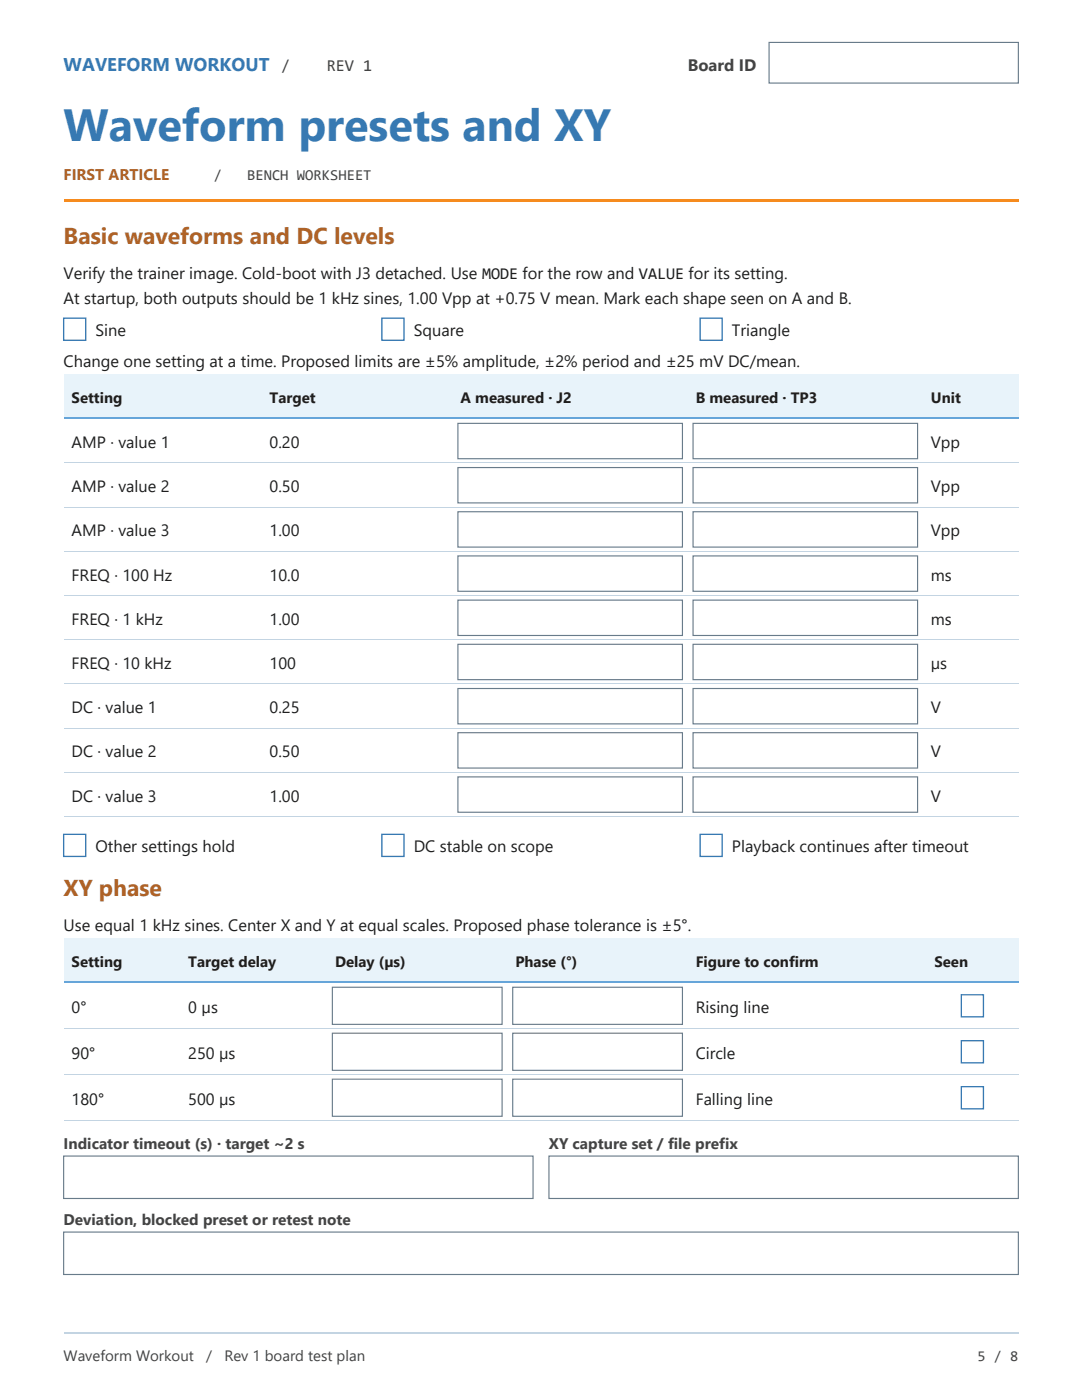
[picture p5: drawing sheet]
<svg xmlns="http://www.w3.org/2000/svg" width="216mm" height="279mm" viewBox="0 0 216 279" stroke-linecap="round" stroke-linejoin="round" font-family="sans-serif">
<defs><g id="words">
<text font-size="9" fill="#3779b2" x="12.7" y="28.2">Waveform presets and XY</text>
<g font-size="4.6" fill="#ae6227">
<text x="12.7" y="48.7">Basic waveforms and DC levels</text>
<text x="12.7" y="178.9">XY phase</text>
</g>
<text font-size="3.7" fill="#3779b2" x="12.7" y="14.1">WAVEFORM WORKOUT /</text>
<g font-size="3.3" fill="#444">
<text x="65.2" y="14.1">REV 1</text>
<text x="137.2" y="14.1">Board ID</text>
</g>
<g font-size="3.3" fill="#1e1e1e">
<text x="12.7" y="55.6">Verify the trainer image. Cold-boot with J3 detached. Use MODE for the row and VALUE for its setting.</text>
<text x="12.7" y="60.6">At startup, both outputs should be 1 kHz sines, 1.00 Vpp at +0.75 V mean. Mark each shape seen on A and B.</text>
<text x="19" y="67.1">Sine</text>
<text x="82.5" y="67.1">Square</text>
<text x="146" y="67.1">Triangle</text>
<text x="12.7" y="73.3">Change one setting at a time. Proposed limits are ±5% amplitude, ±2% period and ±25 mV DC/mean.</text>
<text x="14.3" y="89.4">AMP · value 1</text>
<text x="53.8" y="89.4">0.20</text>
<text x="185.7" y="89.4">Vpp</text>
<text x="14.3" y="98.2">AMP · value 2</text>
<text x="53.8" y="98.2">0.50</text>
<text x="185.7" y="98.2">Vpp</text>
<text x="14.3" y="107.1">AMP · value 3</text>
<text x="53.8" y="107.1">1.00</text>
<text x="185.7" y="107.1">Vpp</text>
<text x="14.3" y="115.9">FREQ · 100 Hz</text>
<text x="53.8" y="115.9">10.0</text>
<text x="185.7" y="115.9">ms</text>
<text x="14.3" y="124.7">FREQ · 1 kHz</text>
<text x="53.8" y="124.7">1.00</text>
<text x="185.7" y="124.7">ms</text>
<text x="14.3" y="133.5">FREQ · 10 kHz</text>
<text x="53.8" y="133.5">100</text>
<text x="185.7" y="133.5">µs</text>
<text x="14.3" y="142.3">DC · value 1</text>
<text x="53.8" y="142.3">0.25</text>
<text x="185.7" y="142.3">V</text>
<text x="14.3" y="151.2">DC · value 2</text>
<text x="53.8" y="151.2">0.50</text>
<text x="185.7" y="151.2">V</text>
<text x="14.3" y="160">DC · value 3</text>
<text x="53.8" y="160">1.00</text>
<text x="185.7" y="160">V</text>
<text x="19" y="170.1">Other settings hold</text>
<text x="82.5" y="170.1">DC stable on scope</text>
<text x="146" y="170.1">Playback continues after timeout</text>
<text x="12.7" y="185.8">Use equal 1 kHz sines. Center X and Y at equal scales. Proposed phase tolerance is ±5°.</text>
<text x="14.3" y="202.1">0°</text>
<text x="37.6" y="202.1">0 µs</text>
<text x="138.8" y="202.1">Rising line</text>
<text x="14.3" y="211.3">90°</text>
<text x="37.6" y="211.3">250 µs</text>
<text x="138.8" y="211.3">Circle</text>
<text x="14.3" y="220.5">180°</text>
<text x="37.6" y="220.5">500 µs</text>
<text x="138.8" y="220.5">Falling line</text>
</g>
<text font-size="3.1" fill="#ae6227" x="12.7" y="36">FIRST ARTICLE</text>
<g font-size="3.1" fill="#444">
<text x="12.7" y="229.3">Indicator timeout (s) · target ~2 s</text>
<text x="109.5" y="229.3">XY capture set / file prefix</text>
<text x="12.7" y="244.5">Deviation, blocked preset or retest note</text>
</g>
<g font-size="3" fill="#444">
<text x="42.7" y="36">/</text>
<text x="49.3" y="36">BENCH WORKSHEET</text>
<text x="12.7" y="271.6">Waveform Workout</text>
<text x="41.2" y="271.6">/</text>
<text x="44.8" y="271.6">Rev 1 board test plan</text>
<text x="195.1" y="271.6">5 / 8</text>
</g>
<g font-size="3" fill="#1e1e1e">
<text x="14.3" y="80.5">Setting</text>
<text x="53.8" y="80.5">Target</text>
<text x="91.9" y="80.5">A measured · J2</text>
<text x="138.8" y="80.5">B measured · TP3</text>
<text x="185.7" y="80.5">Unit</text>
<text x="14.3" y="193">Setting</text>
<text x="37.6" y="193">Target delay</text>
<text x="66.9" y="193">Delay (µs)</text>
<text x="102.8" y="193">Phase (°)</text>
<text x="138.8" y="193">Figure to confirm</text>
<text x="186.4" y="193">Seen</text>
</g>
</g></defs>
<path d="M153.5 8.5h49.7v8.1h-49.7z" fill-rule="evenodd" fill="#fff" stroke="#687b8a" stroke-width=".23"/>
<path d="M12.7 39.9h190.5v.4h-190.5z" fill-rule="evenodd" fill="#f68b1e"/>
<g fill="#fff" stroke="#3779b2" stroke-width=".26">
<path d="M12.7 63.5h4.4v4.4h-4.4z" fill-rule="evenodd"/>
<path d="M76.2 63.5h4.4v4.4h-4.4z" fill-rule="evenodd"/>
<path d="M139.7 63.5h4.4v4.4h-4.4z" fill-rule="evenodd"/>
</g>
<path d="M12.7 74.8h190.5v8.8h-190.5z" fill-rule="evenodd" fill="#e8f3fa"/>
<path d="M12.7 83.5h190.5" fill="none" stroke="#66a5d9" stroke-width=".25"/>
<g fill="#fff" stroke="#687b8a" stroke-width=".23">
<path d="M91.4 84.5h44.8v7h-44.8z" fill-rule="evenodd"/>
<path d="M138.3 84.5h44.8v7h-44.8z" fill-rule="evenodd"/>
</g>
<path d="M12.7 92.4h190.5" fill="none" stroke="#c3d4e2" stroke-width=".2"/>
<g fill="#fff" stroke="#687b8a" stroke-width=".23">
<path d="M91.4 93.3h44.8v7.1h-44.8z" fill-rule="evenodd"/>
<path d="M138.3 93.3h44.8v7.1h-44.8z" fill-rule="evenodd"/>
</g>
<path d="M12.7 101.2h190.5" fill="none" stroke="#c3d4e2" stroke-width=".2"/>
<g fill="#fff" stroke="#687b8a" stroke-width=".23">
<path d="M91.4 102.1h44.8v7.1h-44.8z" fill-rule="evenodd"/>
<path d="M138.3 102.1h44.8v7.1h-44.8z" fill-rule="evenodd"/>
</g>
<path d="M12.7 110h190.5" fill="none" stroke="#c3d4e2" stroke-width=".2"/>
<g fill="#fff" stroke="#687b8a" stroke-width=".23">
<path d="M91.4 110.9h44.8v7.1h-44.8z" fill-rule="evenodd"/>
<path d="M138.3 110.9h44.8v7.1h-44.8z" fill-rule="evenodd"/>
</g>
<path d="M12.7 118.8h190.5" fill="none" stroke="#c3d4e2" stroke-width=".2"/>
<g fill="#fff" stroke="#687b8a" stroke-width=".23">
<path d="M91.4 119.8h44.8v7h-44.8z" fill-rule="evenodd"/>
<path d="M138.3 119.8h44.8v7h-44.8z" fill-rule="evenodd"/>
</g>
<path d="M12.7 127.7h190.5" fill="none" stroke="#c3d4e2" stroke-width=".2"/>
<g fill="#fff" stroke="#687b8a" stroke-width=".23">
<path d="M91.4 128.6h44.8v7h-44.8z" fill-rule="evenodd"/>
<path d="M138.3 128.6h44.8v7h-44.8z" fill-rule="evenodd"/>
</g>
<path d="M12.7 136.5h190.5" fill="none" stroke="#c3d4e2" stroke-width=".2"/>
<g fill="#fff" stroke="#687b8a" stroke-width=".23">
<path d="M91.4 137.4h44.8v7.1h-44.8z" fill-rule="evenodd"/>
<path d="M138.3 137.4h44.8v7.1h-44.8z" fill-rule="evenodd"/>
</g>
<path d="M12.7 145.3h190.5" fill="none" stroke="#c3d4e2" stroke-width=".2"/>
<g fill="#fff" stroke="#687b8a" stroke-width=".23">
<path d="M91.4 146.2h44.8v7.1h-44.8z" fill-rule="evenodd"/>
<path d="M138.3 146.2h44.8v7.1h-44.8z" fill-rule="evenodd"/>
</g>
<path d="M12.7 154.1h190.5" fill="none" stroke="#c3d4e2" stroke-width=".2"/>
<g fill="#fff" stroke="#687b8a" stroke-width=".23">
<path d="M91.4 155h44.8v7.1h-44.8z" fill-rule="evenodd"/>
<path d="M138.3 155h44.8v7.1h-44.8z" fill-rule="evenodd"/>
</g>
<path d="M12.7 162.9h190.5" fill="none" stroke="#c3d4e2" stroke-width=".2"/>
<g fill="#fff" stroke="#3779b2" stroke-width=".26">
<path d="M12.7 166.5h4.4v4.4h-4.4z" fill-rule="evenodd"/>
<path d="M76.2 166.5h4.4v4.4h-4.4z" fill-rule="evenodd"/>
<path d="M139.7 166.5h4.4v4.4h-4.4z" fill-rule="evenodd"/>
</g>
<path d="M12.7 187.3h190.5v8.8h-190.5z" fill-rule="evenodd" fill="#e8f3fa"/>
<path d="M12.7 196h190.5" fill="none" stroke="#66a5d9" stroke-width=".25"/>
<g fill="#fff" stroke="#687b8a" stroke-width=".23">
<path d="M66.3 197h33.9v7.4h-33.9z" fill-rule="evenodd"/>
<path d="M102.3 197h33.9v7.4h-33.9z" fill-rule="evenodd"/>
</g>
<path d="M191.8 198.5h4.4v4.4h-4.4z" fill-rule="evenodd" fill="#fff" stroke="#3779b2" stroke-width=".26"/>
<path d="M12.7 205.3h190.5" fill="none" stroke="#c3d4e2" stroke-width=".2"/>
<g fill="#fff" stroke="#687b8a" stroke-width=".23">
<path d="M66.3 206.2h33.9v7.4h-33.9z" fill-rule="evenodd"/>
<path d="M102.3 206.2h33.9v7.4h-33.9z" fill-rule="evenodd"/>
</g>
<path d="M191.8 207.7h4.4v4.4h-4.4z" fill-rule="evenodd" fill="#fff" stroke="#3779b2" stroke-width=".26"/>
<path d="M12.7 214.4h190.5" fill="none" stroke="#c3d4e2" stroke-width=".2"/>
<g fill="#fff" stroke="#687b8a" stroke-width=".23">
<path d="M66.3 215.4h33.9v7.4h-33.9z" fill-rule="evenodd"/>
<path d="M102.3 215.4h33.9v7.4h-33.9z" fill-rule="evenodd"/>
</g>
<path d="M191.8 216.9h4.4v4.4h-4.4z" fill-rule="evenodd" fill="#fff" stroke="#3779b2" stroke-width=".26"/>
<path d="M12.7 223.6h190.5" fill="none" stroke="#c3d4e2" stroke-width=".2"/>
<g fill="#fff" stroke="#687b8a" stroke-width=".23">
<path d="M12.7 230.7h93.7v8.5h-93.7z" fill-rule="evenodd"/>
<path d="M109.5 230.7h93.7v8.5h-93.7z" fill-rule="evenodd"/>
<path d="M12.7 245.9h190.5v8.5h-190.5z" fill-rule="evenodd"/>
</g>
<path d="M12.7 266.1h190.5" fill="none" stroke="#c3d4e2" stroke-width=".23"/>
<use href="#words"/>
</svg>
